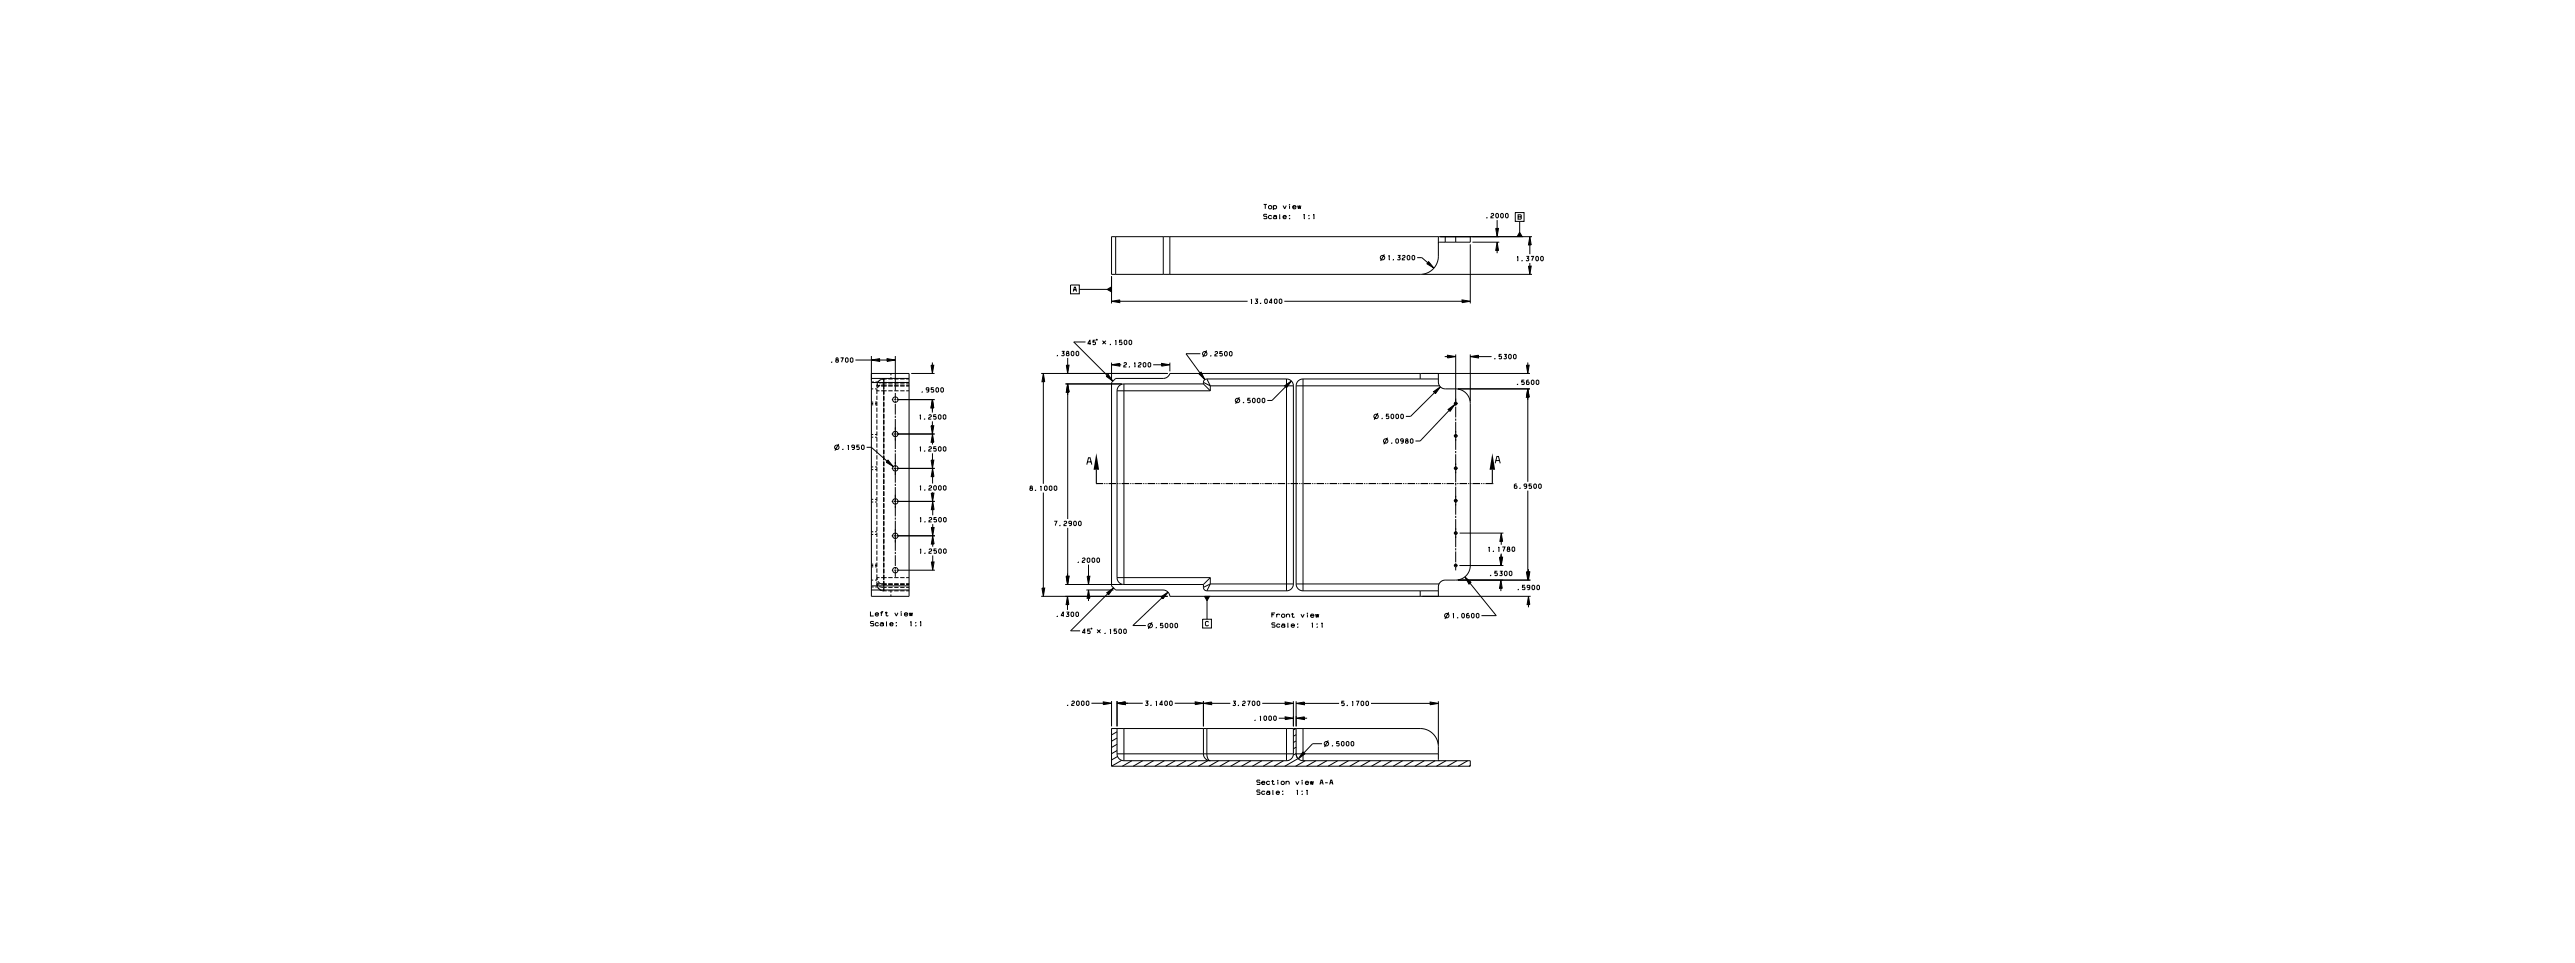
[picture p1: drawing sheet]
<svg xmlns="http://www.w3.org/2000/svg" width="2377mm" height="889mm" viewBox="0 0 2377 889" stroke-linecap="round" stroke-linejoin="round" font-family="sans-serif">
<g fill="none" stroke="#000" stroke-width=".92">
<path d="M1167 189h3M1168 189v4M1170 198h-1h-2v2h3l-1 2-2-1M1172 190h1l1 1v1l-1 1h-1l-1-1v-1zM1174 200l-1-1h-1l-1 1v1l1 1h1l1-1M1176 191v-1h2l1 1v1l-1 1h-2v-1M1176 190v4M1176 199h2l1 2M1181 198v4h1M1185 190l1 3 2-3M1191 189h.1M1191 199h.1"/>
<path d="M1191 190v3M1194 191h3l-1-1h-2v1v1v1h2l1-1M1198 190l1 3 1-3v3l1-3M1204 199v-1v4M1209 199h.1M1213 199v-1v4M1377 198v-1l2 1v1l-2 1v1h2M1381 198l1-1 1 1v2v1l-2-1zM1386 198v-1l2 1v2l-1 1-1-1zM1390 198l1-1 1 1v2v1l-2-1zM1399 196h8v8h-8zM1030 218v35"/>
<path d="M1074 218v35M1080 218v35M1179 201l-3-1v1v1l3-1v1M1185 200h3l-1-1h-2v1v1v1h2l1-1M1190 202h.1M1204 202h.1M1208 202h.1M1213 202h.1M1328 218v19l-1 6-3 4-3 3-3 2-5 1h-287v-35h388M1334 218v6M1344 218v6M1357 218v6h-28l-1 1"/>
<path d="M1373 201h.1M1381 211h3l-2 7zM1382 203v8M1402 200h2l1-1-3-1v4h2h1l-1-2M1403 214l2 4h-4zM1403 204v10M1412 218l2 8h-3zM1278 235l-3 6M1282 237l1-1v4M1282 240h1M1286 240h.1M1291 236h2l-2 2h2v1l-1 1-2-1"/>
<path d="M1295 237l1-1h1v1l-2 2v1h2M1299 237l1-1 2 1v2l-1 1-2-1zM1304 237l1-1 1 1v2l-1 1-1-1zM1308 238h5l5 5M1357 226v54M1359 224h25M1382 224l2 7h-3zM1382 231v3M1401 238v-1v4M1409 237h2l-1 2h1v1v1l-2-1M1412 226v9M1413 237h3l-1 4"/>
<path d="M1418 238l1-1 1 1v2v1l-2-1zM1422 238l1-1 2 1v2l-1 1-2-1zM1026 255v25M1313 253h101M1319 242l5 5-7-4zM1401 241h1M1405 240h.1M1411 246h3l-2 7zM1412 243v3M988 263h9v8h-9zM991 269l1-4h1l1 4M991 268h3"/>
<path d="M997 267h25M1022 267l4-2v5zM1026 278l8-1v2zM1034 278h118M1155 277l1-1v4M1159 276h2l-1 2 1 1v1h-2M1164 280h.1M1168 277v-1l2 1v2l-1 1-1-1zM1175 279h-3l2-3v4M1177 277v-1l2 1v2l-1 1-1-1zM1181 277l1-1 2 1v2l-1 1-2-1zM1186 278h164"/>
<path d="M1350 277l7 1-7 1zM1155 280h1M1002 316h-11l31 30M1007 317h-2l1-3v4M1011 314h-2v2h2v2h-2M1013 313v1zM1018 315l3 3M1021 315l-3 3M1025 318h.1M1030 315v-1v4M1030 318h1M1036 314h-2l-1 2h2l1 2h-1h-2"/>
<path d="M1038 315l1-1 1 1v2v1l-2-1zM1042 315l1-1 2 1v2l-1 1-2-1zM768 334h.1M772 332h2l-1-2-1 1v3h2v-2M776 330h3l-2 4M781 331v-1l2 1v3h-1h-1zM785 331l1-1 2 1v3h-1h-2zM790 332h15M805 332l7-1v3zM805 329v222h34v-206h-34M812 332h7M819 331l8 1-8 2z"/>
<path d="M827 329v32M860 337h2l-1 8zM861 335v2M976 328h.1M980 324h3l-2 2 2 1v1h-1h-2M984 337h3l-1 8zM985 326h1v-2l-1 1v3h2l-1-2M986 330v7M989 325l1-1 1 1v3h-2zM994 325v-1l2 1v3h-1h-1zM1026 337l8-2v3zM1026 335v16"/>
<path d="M1034 337h1M1038 336v-1h2v1l-2 2v1h2M1043 339h.1M1047 336l1-1v4M1048 339h.1M1051 336l1-1h1v1l-2 2v1h2M1055 336l1-1 2 1v2l-1 1-2-1zM1060 336l1-1 1 1v2v1l-2-1zM1065 337h7M1072 335l8 2-8 1zM1080 335v8M1108 327h-13l13 17"/>
<path d="M1114 323l-3 7M1118 328h.1M1122 325h2v1l-2 1v2h2M1129 325h-3v2l2-1 1 2-1 1-2-1M1131 325h2v3l-1 1-1-1zM1135 325h1h2v3l-1 1-2-1zM1334 329h2M1336 328l8 1-8 1zM1344 327v44M1357 329l8-1v2zM1357 327v43M1365 329h12"/>
<path d="M1380 331h.1M1386 327h-2v2h2v2h-2M1389 327h2l-2 2 2 1v1h-1h-2M1393 328l1-1 1 1v2v1l-2-1zM1397 328l1-1 2 1v2l-1 1-2-1zM1409 337h3l-1 8zM1411 335v2M805 359h1M805 349h34M805 353h34M805 353h2M808 359h2"/>
<path d="M808 353h3l-1 1M810 356h2M810 356v2M810 359v5M810 360v1h2M810 355v1M810 354v1M811 355l-1 1M811 352h.1M812 351v1M813 355l-3 3M813 351l-3 3"/>
<path d="M814 350l-1 1M814 356h5M816 353l-4 1M816 350h-2M816 350h3M816 350v3M816 354v10M816 353h.1M816 353h3M819 354l-5 1M820 354h4M820 356h4"/>
<path d="M820 350h4M820 353h4M823 345v1M823 348v2M826 354h4M826 356h4M826 350h4M826 353h4M831 354h4M831 356h4M831 350h4M831 353h4"/>
<path d="M837 354h2M837 356h2M837 350h2M837 353h2M841 345h22M858 360h-2l-1-2h1h2v3l-1 1h-2M862 358h-2v2h2v1v1l-2-1M864 359l1-1 2 1v2l-1 1-2-1zM869 359v-1l2 1v2l-1 1-1-1zM961 345h117M963 345l2 7h-3zM963 352v95"/>
<path d="M984 354h52M986 354l1 8h-2zM1021 347l2-1 5 6zM1038 354l-3 1-2 1-1 2-1 3M1038 354h73M1038 354v186M1107 345l2-1 3 6zM1111 353v1M1111 354l6 7M1111 353l6 3M1114 350l-2 1-1 2M1114 350h74"/>
<path d="M1114 350l3 6M1117 356h77M1117 356v5M1186 356l6-4-4 6zM1187 357l-13 13h-4M1188 350h2l2 2 2 2v2M1188 350v195M1194 356v183M1197 356v183M1197 356h132M1203 350h-2l-2 2-2 2v2M1203 350v195"/>
<path d="M1203 350h125M1311 345v5M1328 345v9l2 3 3 2h12l6 2 2 2 3 3 1 6v152l-2 6-5 4-5 1-12 1-3 1-2 4v10M1346 359h67M1401 355h.1M1407 351h-2v2h2v1v1l-2-1M1411 359l1 8h-3zM1412 351h-2l-1 1v2l2 1 1-2h-1h-2M1413 345h-333l-2 3-3 1h-45l-4 4v188l4 4h45l3 2 2 4h333M1414 352l1-1 1 1v2l-1 1-1-1zM1418 352l1-1 2 1v2l-1 1-2-1zM805 372h1"/>
<path d="M805 371h1M805 374h1M808 372h2M808 371h2M808 374h2M810 365v4M810 371v4M810 376v4M814 361h5M816 365v5M816 371v4M816 376v5"/>
<path d="M820 361h4M823 369h2M826 369h2M826 361h4M827 363v6M827 370v2M827 373v10M829 369h34M831 361h4M837 361h2M851 362h.1M861 369l1 8h-2z"/>
<path d="M861 377v4M986 362v117M1031 361v172M1031 361h86M1144 367l-3 6M1148 371h.1M1154 368h-2v2l2-1v2v1l-2-1M1156 368h1h2v3l-1 1-2-1zM1161 368h1h1v3l-1 1-1-1zM1166 368h2v3l-1 1-2-1v-3zM1324 362l6-5-5 6zM1324 362l-22 22h-4"/>
<path d="M1337 378l6-5-4 7zM1338 379l-27 28h-4M1342 372h4M1344 372v2M1344 375v10M1344 371v3M1411 367v78M810 382v4M810 387v4M810 393v4M810 398v4M816 382v4"/>
<path d="M816 387v5M816 393v4M816 398v5M827 384v2M827 387v14M849 384l1-1v4M850 387h.1M853 387h.1M857 384l1-1h2v2l-3 1v1h3M860 393h2l-1 8zM861 389v4M864 383h-2v2h2v1v1l-2-1"/>
<path d="M866 384l1-1 2 1v2l-1 1-2-1zM871 384l1-1 1 1v2l-1 1-1-1zM1272 381l-3 6M1276 386h.1M1282 382h-2v2h2v2h-2M1284 383l1-1 2 1v3h-1h-2zM1289 383l1-1 1 1v3h-1h-1zM1293 383l1-1 2 1v3h-1h-2zM1344 386v2M1344 389v26M774 410l-3 6M778 415h.1"/>
<path d="M783 412v-1v4M783 415h1M789 413h-2l-1-2h1h2v3l-1 1h-1M793 411h-2v2h2v1v1l-2-1M796 411l2 1v2l-1 1-2-1v-2zM800 413h4l15 13M805 401h1M805 404h1M808 404h2v4M808 401h2M810 409v4M810 415v4"/>
<path d="M816 404v4M816 409v5M816 415v4M823 401h2M826 401h2M827 401v14M827 416v2M827 419v13M829 401h34M849 413l1-1v4M850 416h.1M854 416h.1"/>
<path d="M857 413l1-1 2 1v1l-3 1v1h3M861 401l1 7h-2zM861 408v2M861 418v7M864 412h-2v2h2v2h-2M867 412l2 1v3h-1h-2v-3zM872 412l1 1v3h-2v-3zM1281 404l-3 6M1285 409h.1M1290 405l1 1v2l-1 1-1-1v-2zM1296 407h-2l-1-1 1-1 2 1v2l-1 1h-2M1298 407h2l-1-2-1 1v3h2v-2"/>
<path d="M1303 405l2 1v2l-1 1-2-1v-2zM1342 402h4M1344 416v2M1344 419v26M805 431h1M805 434h1M808 431h2M808 434h2M810 420v4M810 426v4M810 431v4M810 437v4"/>
<path d="M816 420v5M816 426v4M816 431v5M816 437v4M820 425l5 6-7-4zM823 432h2M826 432h2M827 433v13M829 432h34M860 425h2l-1 7zM861 432l1 8h-2zM1003 429l2-6h1l2 6"/>
<path d="M1004 426h3M1342 432h4M1380 428l2-7h2l1 7M1381 425h3M810 442v4M810 448v4M810 453v4M810 459v4M816 442v5M816 448v4M816 453v5M816 459v4"/>
<path d="M827 447v2M827 450v13M849 449l1-1v4M850 452h.1M854 452h.1M858 449v-1l2 1v1l-2 1v1h2M860 455h2l-1 8zM861 440v6M861 454v1M863 448l1 1v3h-2v-3zM867 448l2 1v3h-1h-1v-3zM871 449l1-1 1 1v3h-2z"/>
<path d="M951 451h2l-1-2h-1v3v1l2-1v-1M956 452h.1M961 449v4M961 453h.1M963 455v88M964 449h1h2v3l-1 1-2-1zM969 449h1h1v3l-1 1-1-1zM973 449h1h2v3l-1 1-2-1zM1344 446v2M1344 449v26M1400 447h-1l-1 1v2l1 1 2-1-1-2-2 1M1403 451h.1"/>
<path d="M1410 448l-2 1-1-2h1h2v3l-1 1h-2M1411 453v75M1414 447h-2v2l1-1 1 2-1 1-1-1M1417 447l2 1v2l-1 1-2-1v-2zM1421 448v-1l2 1v2l-1 1-1-1zM805 461h1M805 463h1M808 461h2M808 463h2M810 464v4M810 470v4M810 475v4"/>
<path d="M816 464v5M816 470v4M816 475v5M823 463h2M826 463h2M827 464v13M827 478v2M829 463h34M850 479v-1v4M858 479l1-1h1v1l-2 2v1h2M861 463l1 7h-2zM861 470v6"/>
<path d="M865 478h-3v2l2-1 1 2-1 1-2-1M867 479v-1l2 1v2l-1 1-1-1zM871 479l1-1 2 1v2l-1 1-2-1zM1342 462h4M1344 476v2M1344 479v26M805 491h1M805 493h1M808 491h2M808 493h2M810 481v4M810 486v4"/>
<path d="M810 492v4M810 497v4M816 481v4M816 486v5M816 492v4M816 497v5M823 495h2M826 495h2M827 481v14M827 495v14M829 495h34M850 482h.1"/>
<path d="M854 482h.1M860 487h2l-1 8zM861 495l1 7h-2zM861 484v3M973 481h3l-2 4M978 485h.1M982 482l1-1 2 1v1l-3 1v1h3M986 487v45M989 483h-2v-1v-1l2 1v2l-1 1h-1M991 482l1-1 2 1v2l-1 1-2-1zM996 482l1-1 1 1v2l-1 1-1-1zM1342 492h4"/>
<path d="M1348 492h40M1386 492l1 8h-2zM1386 500v3M810 503v4M810 508v4M810 514v4M810 519v4h-2M816 503v4M816 508v5M816 514v4M816 519v5M827 510v2"/>
<path d="M827 513v10M850 508v-1v4M850 511h.1M854 511h.1M858 508l1-1h1v1l-2 2v1h2M860 519h2l-1 7zM861 502v3M861 513v6M865 507h-3v2l2-1 1 2-1 1-2-1M867 508v-1l2 1v2l-1 1-1-1zM871 508l1-1 2 1v2l-1 1-2-1zM995 519h.1"/>
<path d="M999 516l1-1 2 1v1l-3 1v1h3M1004 516l1-1 1 1v2l-1 1-1-1zM1008 516l1-1 2 1v2l-1 1-2-1zM1013 516l1-1 1 1v2l-1 1-1-1zM1344 506v2M1344 509v10M1374 506l1-1v4M1375 509h.1M1379 509h.1M1383 506l1-1v4M1384 509h.1M1384 514h3l-1 8z"/>
<path d="M1385 514h2l-1 8zM1386 512v2M1386 511v3M1387 505h3l-2 4M1392 507h1v-2h-1v3v1l2-1-1-1M1396 506l1-1 1 1v2v1l-2-1zM805 536h1M805 522h1M805 521h1M805 523h1M808 522h2M808 521h2"/>
<path d="M810 539l1 2M810 539v2M810 530v6h-2M810 539h2M810 525v4M810 537v2M811 537l3 2h5M812 533h-2v2M814 533h5M815 540h4M816 525v4M816 530v6"/>
<path d="M816 536v9M820 540h4M820 533h4M820 539h4M823 526h2M826 526h2M826 540h4M826 533h4M826 539h4M827 524v2M827 527v6M829 526h34"/>
<path d="M831 540h4M831 533h4M831 539h4M837 540h2M837 533h2M837 539h2M984 540h52M984 532h3l-1 8zM985 532h2l-1 8zM986 529v3M1004 532h2l-1 8zM1005 521v11"/>
<path d="M1031 533l1 3 1 2 2 1 3 1M1031 533h86M1038 540h73M1111 540v2M1117 539h77M1117 533l-6 7M1117 539l-6 3M1117 539l-3 6M1117 533v6M1194 539v2l-2 3-2 1h-2M1197 539v3l2 2 2 1h2M1197 539h132"/>
<path d="M1342 522h4M1344 520v2M1344 523v4M1346 536h67M1348 522h40M1352 533l6 5-2 1zM1357 538l24 30h-13M1376 531h.1M1382 527h-2v2h2v2h-2M1385 527h2l-1 2 1 1v1h-1h-1M1386 536l1 7h-3zM1389 528l1-1 1 1v3h-2z"/>
<path d="M1393 528l1-1 2 1v3h-1h-2zM1409 528h3l-1 8zM1410 528h2l-1 8zM1411 525v3M805 545h34M805 541h34M805 542h2M808 542h2M810 540l1 3M811 542l2 3h3M812 544h.1M812 541l4 1"/>
<path d="M812 544l1 1M815 545h1M816 542h.1M816 545h3M816 542h3M820 545h4M820 542h4M823 545v2M823 549v2M826 545h4M826 542h4M831 545h4"/>
<path d="M831 542h4M837 545h2M837 542h2M961 551h117M962 543h3l-2 8zM986 551l1 7h-3zM986 558v5M1003 545h25M1005 545l1 7h-2zM1005 552v3M1022 547l6-4-4 6zM1023 548l-35 34h9"/>
<path d="M1072 551l6-4-4 6zM1073 552l-27 25h12M1111 542l1 3h2M1112 551h5l-3 4zM1114 545h74M1114 555v17M1203 545h125M1311 545v6M1386 543v3M1402 544h.1M1408 540h-2l-1 2h2l1 2h-1h-2M1411 551l1 7h-2z"/>
<path d="M1411 558v3M1412 542h-1l-1-1 1-1 1 1v3h-2M1414 541l1-1 2 1v3h-1h-2zM1419 541l1-1 1 1v3h-2zM804 565v4h3M807 574h-3v1l2 1 1 1-1 1-2-1M808 567h3l-1-1h-1h-1v2l1 1h1l1-1M811 576l-1-1h-1l-1 1v1l1 1h1l1-1M813 575h2l1 2M813 566h2M815 565h-1v4M816 576h-3v1v1l3-1v1"/>
<path d="M817 566h3M818 565v3l1 1 1-1M818 574v4h1M822 576h3l-1-1h-2v1v1v1h2l1-1M826 566l2 3 1-3M827 578h.1M828 575h.1M832 565h.1M832 566v3M835 567h3l-1-1h-1h-1v2l1 1h1l1-1M840 566v3l1-3 1 3 1-3M841 575v-1v4"/>
<path d="M841 578h.1M845 578h.1M846 575h.1M850 575v-1v4M850 578h.1M976 569h.1M982 568h-2l2-3v4M985 565h2l-2 2 2 1v1h-1h-2M989 566l1-1 1 1v2l-1 1-1-1zM993 566l1-1 2 1v2l-1 1-2-1zM1008 580v1zM1064 574l-4 7"/>
<path d="M1067 579h.1M1074 575h-2l-1 2h2l1 2-1 1-2-1M1076 576l1-1 1 1v3l-1 1-1-1zM1081 575l2 1v3l-1 1-2-1v-3zM1086 575l1 1v3l-1 1-1-1v-3zM1110 572h8v8h-8zM1116 574h-1h-1h-1v3l1 1h1l1-1M1174 567h2M1177 566h-3v4M1177 576v-1l-3 1 1 1h2v2l-3-1M1179 568l1-1h1l1 1M1179 567v3"/>
<path d="M1182 577l-1-1h-1l-1 1v1l1 1h1l1-1M1183 568l1-1h1l1 1v1l-1 1h-1l-1-1zM1183 577l3-1v2M1186 578l-2-1-1 1 1 1 2-1v1M1188 568l1-1h1l1 1v2M1188 567v3M1189 575v4h1M1192 577h3l-1-1h-1l-1 1v1l1 1h1l1-1M1192 567h3M1193 566v3l1 1 1-1M1198 579h.1M1198 576h.1"/>
<path d="M1201 567l2 3 1-3M1207 566h.1M1207 567v3M1210 568h3l-1-1h-1l-1 1v1l1 1h1l1-1M1211 576l1-1v4M1211 579h1M1215 567v3l1-3 1 3 1-3M1216 579h.1M1216 576h.1M1220 576l1-1v4M1220 579h1M1337 565l-3 6"/>
<path d="M1341 567l1-1v4M1342 570h.1M1346 570h.1M1350 566l2 1v3h-1h-1v-3zM1356 566h-1l-1 1v3h1h2l-1-2h-2M1359 567v-1l2 1v3h-1h-1zM1363 567l1-1 1 1v3h-2zM1002 584h-2l1-3v4M1006 581h-2v2l2-1v2v1l-2-1M1013 581l3 3M1016 581l-3 3M1020 585h.1"/>
<path d="M1025 582v-1v4M1025 585h1M1031 581h-2l-1 2 2-1 1 2-1 1-2-1M1034 581l1 1v2v1l-2-1v-2zM1038 581l2 1v2l-1 1-2-1v-2zM986 651h.1M989 648l1-1 2 1v1l-3 1v1h3M994 648l1-1 1 1v2v1l-2-1zM998 648l1-1 2 1v2l-1 1-2-1zM1003 648l1-1 1 1v2v1l-2-1zM1008 649h11M1019 648l7 1-7 1z"/>
<path d="M1026 647v24M1031 649l8-1v2zM1031 647v24M1039 649h16M1058 647h2l-1 2 1 1v1h-1h-2M1062 651h.1M1067 648l1-1v4M1067 651h1M1073 650h-2l2-3v4M1075 648l1-1 2 1v2l-1 1-2-1zM1080 648l1-1 1 1v2l-1 1-1-1zM1085 649h18"/>
<path d="M1103 648l8 1-8 1zM1111 649l8-1v3zM1111 647v24M1119 649h17M1138 647h3l-2 2 2 1v1h-1h-2M1143 651h.1M1147 648l1-1 2 1v1l-3 1v1h3M1152 647h2l-1 4M1156 648l1-1 2 1v3h-1h-2zM1161 648v-1l2 1v3h-1h-1zM1165 649h22M1187 648l7 1-7 2z"/>
<path d="M1194 647v24M1197 649l7-1v3zM1197 647v24M1204 649h32M1241 647h-2v2h2v2h-2M1244 651h.1M1248 648l1-1v4M1249 651h.1M1252 647h3l-2 4M1257 647l2 1v3h-1h-1v-3zM1262 647l2 1v3h-1h-2v-3zM1266 649h54"/>
<path d="M1320 648l8 1-8 2zM1328 647v40M1026 673h287l4 1 4 1 3 3 2 3 2 6v14l1 1M1026 673v34M1027 673h-1M1031 676l-5 2M1031 673v23M1038 673v29M1111 673v24l2 4 4 1a6 6 0 0 1-3-6v-23M1159 665h.1M1163 662l1-1v4M1164 665h.1"/>
<path d="M1167 662l1-1 1 1v2v1l-2-1zM1171 662l1-1 2 1v2l-1 1-2-1zM1176 662l1-1 1 1v2v1l-2-1zM1181 663h6M1187 662l7 1-7 1zM1188 673v29M1194 673v23M1197 673l-3 1M1197 663l7-1v2zM1197 678l-3 2M1197 673v23M1203 673v29"/>
<path d="M1204 663h3M1031 696l1 2 1 2 2 2h3M1031 693l-5 3M1031 687l-5 3M1031 681l-5 3M1031 696h163M1032 698l-6 4M1194 696v2l-2 2-2 2h-2M1197 696v2l2 2 2 2h2M1197 696v2M1197 696l-3 1M1197 690l-3 1"/>
<path d="M1197 684l-3 1M1197 696h131M1197 698l1 1M1203 694l2 2-6 5zM1221 687h-9l-8 8M1226 684l-3 6M1230 688h.1M1236 685h-2v2l2-1v2v1l-2-1M1238 685h1h2v3l-1 1-2-1zM1244 685h1v3v1l-2-1v-3zM1248 685h2v3l-1 1-2-1v-3zM1036 702l-10 5"/>
<path d="M1038 702h150M1045 702l-9 5M1055 702l-9 5M1065 702l-9 5M1075 702l-9 5M1085 702l-9 5M1095 702l-9 5M1105 702l-9 5M1115 702l-9 5M1125 702l-9 5M1135 702l-9 5M1145 702l-9 5"/>
<path d="M1155 702l-9 5M1165 702l-9 5M1175 702l-9 5M1185 702l-9 5M1198 700l-12 7M1203 702h154v5h-331M1205 702l-9 5M1215 702l-9 5M1225 702l-9 5M1235 702l-9 5M1245 702l-9 5M1255 702l-9 5"/>
<path d="M1265 702l-9 5M1275 702l-9 5M1285 702l-9 5M1295 702l-9 5M1305 702l-9 5M1315 702l-9 5M1325 702l-9 5M1335 702l-9 5M1345 702l-9 5M1355 702l-9 5M1357 707h-1M1163 721v-1l-3 1 1 1 2 1v1h-3"/>
<path d="M1163 730v-1l-3 1 1 1 2 1v1h-3M1165 723h3l-1-2h-1l-1 1v1l1 1h1l1-1M1168 731l-1-1h-1l-1 1v2h1h1h1M1170 731l2-1v3M1172 722v-1h-2l-1 1v1l1 1h2v-1M1172 732l-2-1-1 2h1h2h1M1174 721h2M1175 720v4h2M1175 729v4h1M1178 732h3v-2h-2l-1 1v2h1h2M1180 721h.1M1180 722v2"/>
<path d="M1184 721h1l1 1v1l-1 1h-1l-1-1v-1zM1184 733h.1M1184 731h.1M1187 722l1-1h1l1 1v2M1187 721v3M1196 721l2 3 1-3M1197 730l1-1v4M1198 733h.1M1202 721h.1M1202 733h.1M1202 731h.1M1202 722v2"/>
<path d="M1205 723h3l-1-2h-1l-1 1v1l1 1h1l1-1M1206 730l1-1v4M1207 733h.1M1210 721v3l1-3 1 3 1-3M1219 724l1-4h1l1 4M1219 723h2M1223 723h3M1228 724l1-4h1l1 4M1228 723h2"/>
<circle cx="1276" cy="238" r="2"/>
<circle cx="1112" cy="327" r="2"/>
<circle cx="827" cy="369" r="2.5"/>
<circle cx="1143" cy="370" r="2"/>
<circle cx="1344" cy="372" r="1.2"/>
<circle cx="1270" cy="384" r="2"/>
<circle cx="773" cy="413" r="2"/>
<circle cx="827" cy="401" r="2.5"/>
<circle cx="1279" cy="407" r="2"/>
<circle cx="1344" cy="402" r="1.2"/>
<circle cx="827" cy="432" r="2.5"/>
<circle cx="1344" cy="432" r="1.2"/>
<circle cx="827" cy="463" r="2.5"/>
<circle cx="1344" cy="462" r="1.2"/>
<circle cx="827" cy="495" r="2.5"/>
<circle cx="1344" cy="492" r="1.2"/>
<circle cx="827" cy="526" r="2.5"/>
<circle cx="1344" cy="522" r="1.2"/>
<circle cx="1062" cy="577" r="2"/>
<circle cx="1336" cy="568" r="2"/>
<circle cx="1225" cy="687" r="2"/>
</g>
<g fill="none" stroke="#000" stroke-width="1" stroke-linecap="butt">
<path d="M1012 434v12h7M1378 434v12h-6M1020 446h1M1022 446h1M1024 446h7M1032 446h1M1034 446h1M1036 446h7M1044 446h1M1046 446h1M1048 446h7M1056 446h1"/>
<path d="M1058 446h1M1060 446h7M1068 446h1M1070 446h1M1072 446h7M1080 446h1M1082 446h1M1084 446h7M1092 446h1M1094 446h1M1096 446h7M1104 446h1"/>
<path d="M1106 446h1M1108 446h7M1116 446h1M1118 446h1M1120 446h7M1128 446h1M1130 446h1M1132 446h7M1140 446h1M1142 446h1M1144 446h7M1152 446h1"/>
<path d="M1154 446h1M1156 446h7M1164 446h1M1166 446h1M1168 446h7M1176 446h1M1178 446h1M1180 446h7M1188 446h1M1190 446h1M1192 446h7M1200 446h1"/>
<path d="M1202 446h1M1204 446h7M1212 446h1M1214 446h1M1216 446h7M1224 446h1M1226 446h1M1228 446h7M1236 446h1M1238 446h1M1240 446h7M1248 446h1"/>
<path d="M1250 446h1M1252 446h7M1260 446h1M1262 446h1M1264 446h7M1272 446h1M1274 446h1M1276 446h7M1284 446h1M1286 446h1M1288 446h7M1296 446h1"/>
<path d="M1298 446h1M1300 446h7M1308 446h1M1310 446h1M1312 446h7M1320 446h1M1322 446h1M1324 446h7M1332 446h1M1334 446h1M1336 446h7M1344 446h1"/>
<path d="M1346 446h1M1348 446h7M1356 446h1M1358 446h1M1360 446h7M1368 446h1M1370 446h1"/>
</g>
<g fill="#000">
<path d="M1381 211h3l-2 7z" fill-rule="evenodd"/>
<path d="M1403 214l2 4h-4z" fill-rule="evenodd"/>
<path d="M1382 224l2 7h-3z" fill-rule="evenodd"/>
<path d="M1412 218l2 8h-3z" fill-rule="evenodd"/>
<path d="M1319 242l5 5-7-4z" fill-rule="evenodd"/>
<path d="M1411 246h3l-2 7z" fill-rule="evenodd"/>
<path d="M1022 267l4-2v5z" fill-rule="evenodd"/>
<path d="M1026 278l8-1v2z" fill-rule="evenodd"/>
<path d="M1350 277l7 1-7 1z" fill-rule="evenodd"/>
<path d="M805 332l7-1v3z" fill-rule="evenodd"/>
<path d="M819 331l8 1-8 2z" fill-rule="evenodd"/>
<path d="M860 337h2l-1 8z" fill-rule="evenodd"/>
<path d="M984 337h3l-1 8z" fill-rule="evenodd"/>
<path d="M1026 337l8-2v3z" fill-rule="evenodd"/>
<path d="M1072 335l8 2-8 1z" fill-rule="evenodd"/>
<path d="M1336 328l8 1-8 1z" fill-rule="evenodd"/>
<path d="M1357 329l8-1v2z" fill-rule="evenodd"/>
<path d="M1409 337h3l-1 8z" fill-rule="evenodd"/>
<path d="M963 345l2 7h-3z" fill-rule="evenodd"/>
<path d="M1021 347l2-1 5 6z" fill-rule="evenodd"/>
<path d="M1107 345l2-1 3 6z" fill-rule="evenodd"/>
<path d="M1186 356l6-4-4 6z" fill-rule="evenodd"/>
<path d="M861 369l1 8h-2z" fill-rule="evenodd"/>
<path d="M861 369l1 8h-2z" fill-rule="evenodd"/>
<path d="M986 354l1 8h-3z" fill-rule="evenodd"/>
<path d="M986 354l1 8h-2z" fill-rule="evenodd"/>
<path d="M1324 362l6-5-5 6z" fill-rule="evenodd"/>
<path d="M1337 378l6-5-4 7z" fill-rule="evenodd"/>
<path d="M1411 359l1 8h-3z" fill-rule="evenodd"/>
<path d="M1411 359l1 8h-3z" fill-rule="evenodd"/>
<path d="M860 393h2l-1 8z" fill-rule="evenodd"/>
<path d="M861 401l1 7h-2z" fill-rule="evenodd"/>
<path d="M820 425l5 6-7-4z" fill-rule="evenodd"/>
<path d="M860 425h2l-1 7z" fill-rule="evenodd"/>
<path d="M1012 418l3 16h-5z" fill-rule="evenodd"/>
<path d="M1378 418l2 16h-5z" fill-rule="evenodd"/>
<path d="M860 455h2l-1 8z" fill-rule="evenodd"/>
<path d="M861 432l1 8h-2z" fill-rule="evenodd"/>
<path d="M861 463l1 7h-2z" fill-rule="evenodd"/>
<path d="M860 487h2l-1 8z" fill-rule="evenodd"/>
<path d="M1386 492l1 8h-2z" fill-rule="evenodd"/>
<path d="M860 519h2l-1 7z" fill-rule="evenodd"/>
<path d="M861 495l1 7h-2z" fill-rule="evenodd"/>
<path d="M1384 514h3l-1 8z" fill-rule="evenodd"/>
<path d="M1385 514h2l-1 8z" fill-rule="evenodd"/>
<path d="M984 532h3l-1 8z" fill-rule="evenodd"/>
<path d="M985 532h2l-1 8z" fill-rule="evenodd"/>
<path d="M1004 532h2l-1 8z" fill-rule="evenodd"/>
<path d="M1352 533l6 5-2 1z" fill-rule="evenodd"/>
<path d="M1409 528h3l-1 8z" fill-rule="evenodd"/>
<path d="M1410 528h2l-1 8z" fill-rule="evenodd"/>
<path d="M962 543h3l-2 8z" fill-rule="evenodd"/>
<path d="M986 551l1 7h-3z" fill-rule="evenodd"/>
<path d="M1005 545l1 7h-2z" fill-rule="evenodd"/>
<path d="M1022 547l6-4-4 6z" fill-rule="evenodd"/>
<path d="M1072 551l6-4-4 6z" fill-rule="evenodd"/>
<path d="M1112 551h5l-3 4z" fill-rule="evenodd"/>
<path d="M1386 536l1 7h-3z" fill-rule="evenodd"/>
<path d="M1411 551l1 7h-2z" fill-rule="evenodd"/>
<path d="M1019 648l7 1-7 1z" fill-rule="evenodd"/>
<path d="M1031 649l8-1v2z" fill-rule="evenodd"/>
<path d="M1031 649l8-1v2z" fill-rule="evenodd"/>
<path d="M1103 648l8 1-8 1z" fill-rule="evenodd"/>
<path d="M1111 649l8-1v3z" fill-rule="evenodd"/>
<path d="M1187 648l7 1-7 2z" fill-rule="evenodd"/>
<path d="M1197 649l7-1v3z" fill-rule="evenodd"/>
<path d="M1320 648l8 1-8 2z" fill-rule="evenodd"/>
<path d="M1187 662l7 1-7 1z" fill-rule="evenodd"/>
<path d="M1197 663l7-1v2z" fill-rule="evenodd"/>
<path d="M1203 694l2 2-6 5z" fill-rule="evenodd"/>
</g>
</svg>
